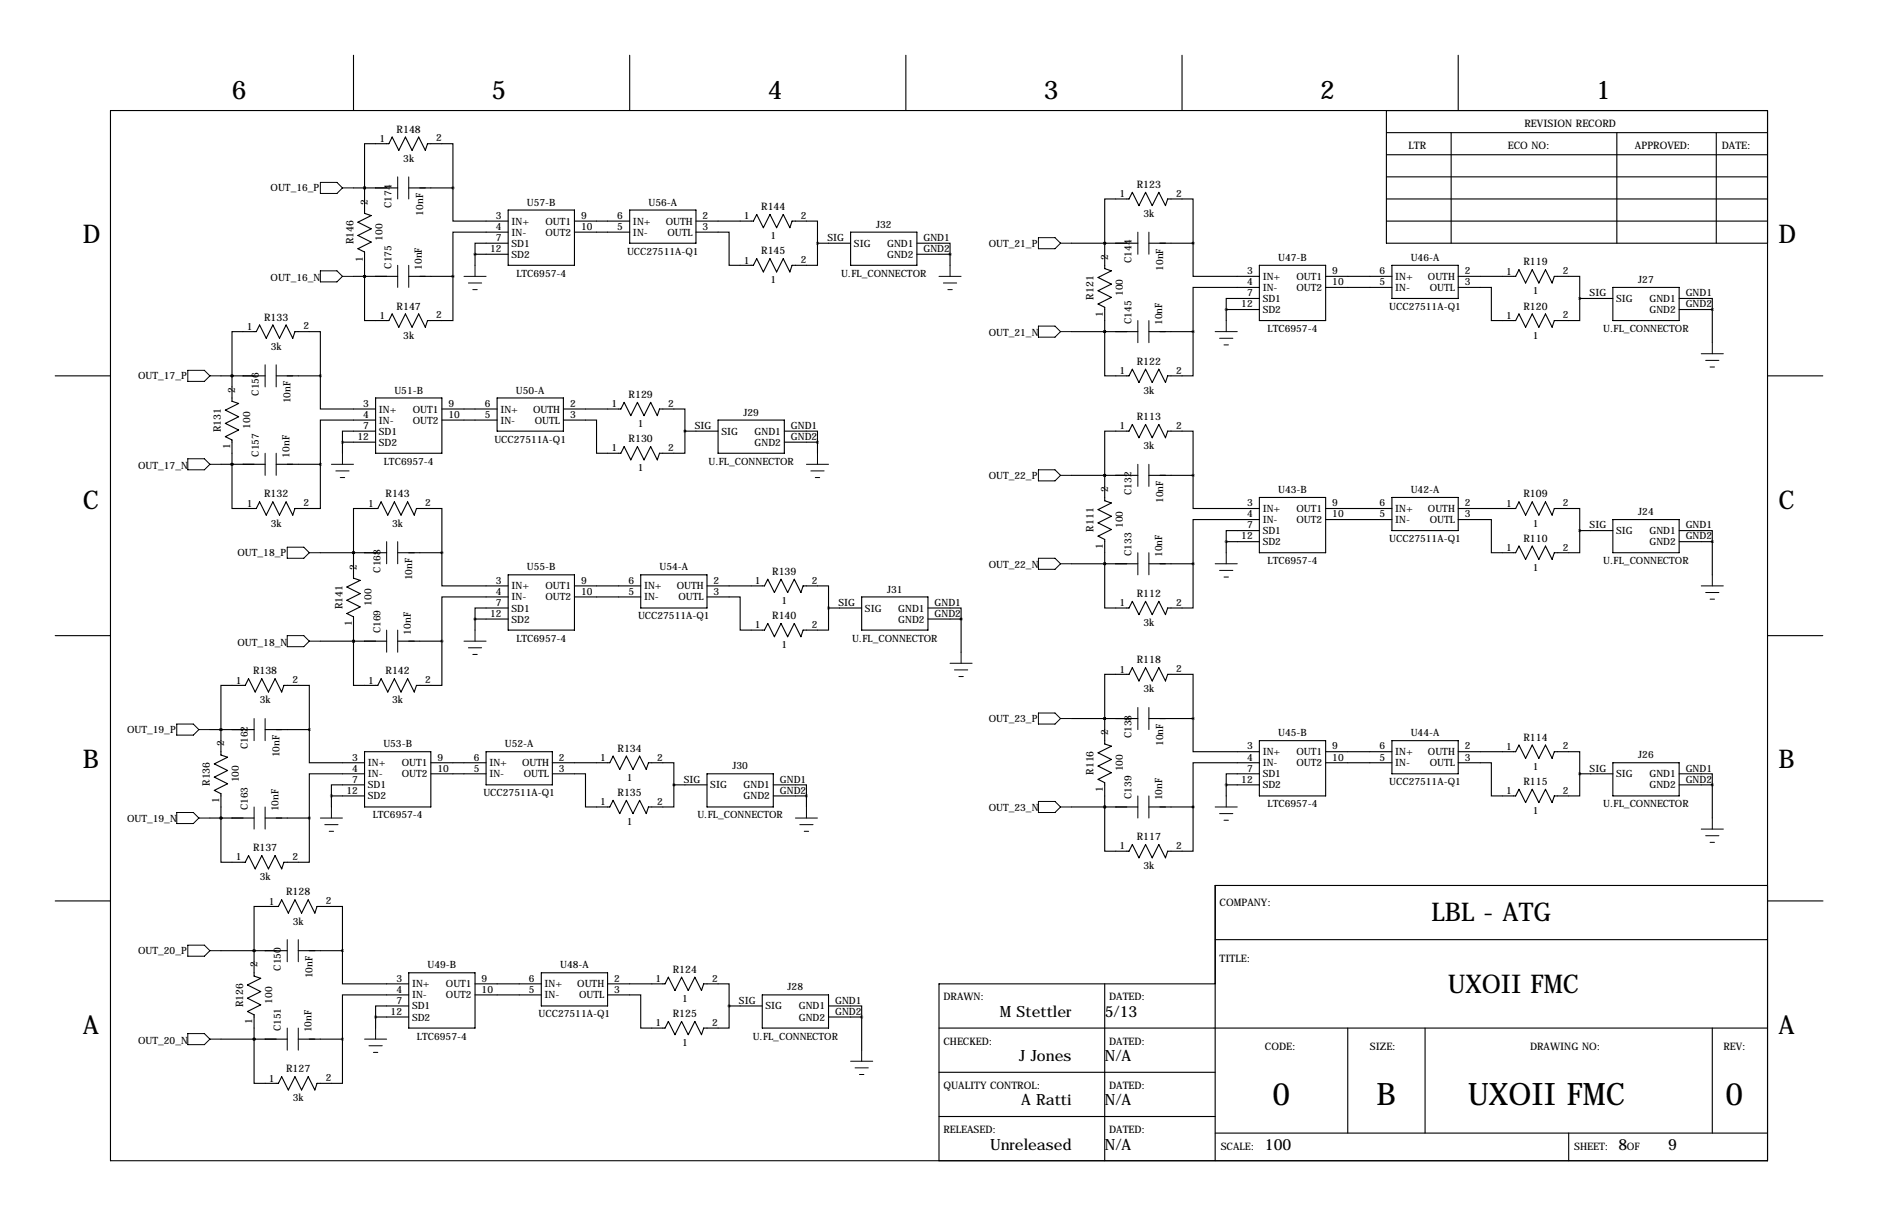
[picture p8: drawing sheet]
<svg xmlns="http://www.w3.org/2000/svg" width="432mm" height="279mm" viewBox="0 0 432 279" stroke-linecap="round" stroke-linejoin="round" font-family="sans-serif">
<defs><g id="words">
<g font-size="7.1">
<text x="292.6" y="254">0</text>
<text x="316.5" y="254">B</text>
<text x="337.5" y="254">UXOII FMC</text>
<text x="396.7" y="254">0</text>
</g>
<g font-size="5.9">
<text x="53.3" y="22.9">6</text>
<text x="113" y="22.9">5</text>
<text x="176.5" y="22.9">4</text>
<text x="240" y="22.9">3</text>
<text x="303.5" y="22.9">2</text>
<text x="367" y="22.9">1</text>
<text x="19" y="55.9">D</text>
<text x="408.9" y="55.9">D</text>
<text x="19" y="116.8">C</text>
<text x="408.9" y="116.8">C</text>
<text x="19" y="176.5">B</text>
<text x="408.9" y="176.5">B</text>
<text x="329.1" y="211.6">LBL - ATG</text>
<text x="332.9" y="228.1">UXOII FMC</text>
<text x="19" y="237.5">A</text>
<text x="408.9" y="237.5">A</text>
</g>
<g font-size="3.6">
<text x="229.9" y="233.7">M Stettler</text>
<text x="254" y="233.7">5/13</text>
<text x="234.4" y="243.8">J Jones</text>
<text x="254" y="243.8">N/A</text>
<text x="234.8" y="254">A Ratti</text>
<text x="254" y="254">N/A</text>
<text x="227.6" y="264.1">Unreleased</text>
<text x="254" y="264.1">N/A</text>
<text x="290.8" y="264.1">100</text>
<text x="372.1" y="264.1">8</text>
<text x="383.5" y="264.1">9</text>
</g>
<g font-size="2.4">
<text x="350.5" y="29.2">REVISION RECORD</text>
<text x="91.2" y="30.5">R148</text>
<text x="323.8" y="34.3">LTR</text>
<text x="346.7" y="34.3">ECO NO:</text>
<text x="375.9" y="34.3">APPROVED:</text>
<text x="395.9" y="34.3">DATE:</text>
<text x="261.4" y="43.2">R123</text>
<text x="175" y="48.3">R144</text>
<text x="81.3" y="56.1" transform="rotate(-90 81.3 56.1)">R146</text>
<text x="175" y="58.4">R145</text>
<text x="350.3" y="61">R119</text>
<text x="91.2" y="71.1">R147</text>
<text x="251.5" y="68.8" transform="rotate(-90 251.5 68.8)">R121</text>
<text x="350.3" y="71.1">R120</text>
<text x="60.7" y="73.7">R133</text>
<text x="261.4" y="83.8">R122</text>
<text x="144.5" y="91.4">R129</text>
<text x="50.8" y="99.3" transform="rotate(-90 50.8 99.3)">R131</text>
<text x="144.5" y="101.6">R130</text>
<text x="261.4" y="96.5">R113</text>
<text x="60.7" y="114.3">R132</text>
<text x="88.7" y="114.3">R143</text>
<text x="350.3" y="114.3">R109</text>
<text x="251.5" y="122.2" transform="rotate(-90 251.5 122.2)">R111</text>
<text x="350.3" y="124.5">R110</text>
<text x="177.6" y="132.1">R139</text>
<text x="261.4" y="137.2">R112</text>
<text x="78.7" y="139.9" transform="rotate(-90 78.7 139.9)">R141</text>
<text x="177.6" y="142.2">R140</text>
<text x="58.2" y="154.9">R138</text>
<text x="88.7" y="154.9">R142</text>
<text x="261.4" y="152.4">R118</text>
<text x="142" y="172.7">R134</text>
<text x="350.3" y="170.2">R114</text>
<text x="251.5" y="178" transform="rotate(-90 251.5 178)">R116</text>
<text x="48.3" y="180.6" transform="rotate(-90 48.3 180.6)">R136</text>
<text x="142" y="182.9">R135</text>
<text x="350.3" y="180.3">R115</text>
<text x="58.2" y="195.6">R137</text>
<text x="261.4" y="193">R117</text>
<text x="65.8" y="205.7">R128</text>
<text x="280.4" y="208.3">COMPANY:</text>
<text x="280.4" y="221">TITLE:</text>
<text x="154.7" y="223.5">R124</text>
<text x="55.9" y="231.4" transform="rotate(-90 55.9 231.4)">R126</text>
<text x="154.7" y="233.7">R125</text>
<text x="216.9" y="229.9">DRAWN:</text>
<text x="255" y="229.9">DATED:</text>
<text x="216.9" y="240">CHECKED:</text>
<text x="255" y="240">DATED:</text>
<text x="290.8" y="241.3">CODE:</text>
<text x="315" y="241.3">SIZE:</text>
<text x="351.8" y="241.3">DRAWING NO:</text>
<text x="396.2" y="241.3">REV:</text>
<text x="65.8" y="246.4">R127</text>
<text x="216.9" y="250.2">QUALITY CONTROL:</text>
<text x="255" y="250.2">DATED:</text>
<text x="216.9" y="260.3">RELEASED:</text>
<text x="255" y="260.3">DATED:</text>
<text x="280.7" y="264.2">SCALE:</text>
<text x="361.9" y="264.2">SHEET:</text>
<text x="374" y="264.2">OF</text>
</g>
<g font-size="2.3">
<text x="87.2" y="32.6">1</text>
<text x="100.3" y="32.5">2</text>
<text x="92.7" y="37.2">3k</text>
<text x="62.2" y="43.9">OUT_16_P</text>
<text x="84.6" y="47" transform="rotate(-90 84.6 47)">2</text>
<text x="90" y="47.8" transform="rotate(-90 90 47.8)">C174</text>
<text x="121.2" y="47.2">U57-B</text>
<text x="149.1" y="47.2">U56-A</text>
<text x="257.4" y="45.3">1</text>
<text x="270.5" y="45.2">2</text>
<text x="97.3" y="49.5" transform="rotate(-90 97.3 49.5)">10nF</text>
<text x="114" y="50.3">3</text>
<text x="114" y="52.8">4</text>
<text x="117.6" y="51.6">IN+</text>
<text x="125.4" y="51.6">OUT1</text>
<text x="133.6" y="50.3">9</text>
<text x="133.6" y="52.8">10</text>
<text x="141.9" y="50.3">6</text>
<text x="141.9" y="52.8">5</text>
<text x="145.5" y="51.6">IN+</text>
<text x="153.1" y="51.6">OUTH</text>
<text x="161.5" y="50.3">2</text>
<text x="161.5" y="52.8">3</text>
<text x="171" y="50.4">1</text>
<text x="184.1" y="50.3">2</text>
<text x="201.4" y="52.3">J32</text>
<text x="262.9" y="49.9">3k</text>
<text x="88" y="55.3" transform="rotate(-90 88 55.3)">100</text>
<text x="112.7" y="57.9">12</text>
<text x="114" y="55.4">7</text>
<text x="117.6" y="54.1">IN-</text>
<text x="117.6" y="56.7">SD1</text>
<text x="117.6" y="59.2">SD2</text>
<text x="125.4" y="54.1">OUT2</text>
<text x="144.2" y="58.5">UCC27511A-Q1</text>
<text x="145.5" y="54.1">IN-</text>
<text x="153.5" y="54.1">OUTL</text>
<text x="177.1" y="55">1</text>
<text x="190.2" y="55.4">SIG</text>
<text x="196.3" y="56.7">SIG</text>
<text x="204" y="56.7">GND1</text>
<text x="204" y="59.2">GND2</text>
<text x="212.3" y="55.4">GND1</text>
<text x="212.3" y="57.9">GND2</text>
<text x="227.3" y="56.6">OUT_21_P</text>
<text x="254.8" y="59.7" transform="rotate(-90 254.8 59.7)">2</text>
<text x="293.9" y="59.9">U47-B</text>
<text x="324.4" y="59.9">U46-A</text>
<text x="62.2" y="64.5">OUT_16_N</text>
<text x="83.4" y="60.1" transform="rotate(-90 83.4 60.1)">1</text>
<text x="90" y="61.7" transform="rotate(-90 90 61.7)">C175</text>
<text x="97" y="62" transform="rotate(-90 97 62)">10nF</text>
<text x="118.7" y="63.6">LTC6957-4</text>
<text x="171" y="60.6">1</text>
<text x="177.1" y="65.1">1</text>
<text x="184.1" y="60.5">2</text>
<text x="193.4" y="63.6">U.FL_CONNECTOR</text>
<text x="260.2" y="60.5" transform="rotate(-90 260.2 60.5)">C144</text>
<text x="267.5" y="62.2" transform="rotate(-90 267.5 62.2)">10nF</text>
<text x="286.7" y="63">3</text>
<text x="286.7" y="65.5">4</text>
<text x="290.3" y="64.3">IN+</text>
<text x="298.1" y="64.3">OUT1</text>
<text x="306.3" y="63">9</text>
<text x="306.3" y="65.5">10</text>
<text x="317.2" y="63">6</text>
<text x="317.2" y="65.5">5</text>
<text x="320.8" y="64.3">IN+</text>
<text x="328.3" y="64.3">OUTH</text>
<text x="336.8" y="63">2</text>
<text x="336.8" y="65.5">3</text>
<text x="346.3" y="63.1">1</text>
<text x="359.4" y="63">2</text>
<text x="376.7" y="65">J27</text>
<text x="258.2" y="68" transform="rotate(-90 258.2 68)">100</text>
<text x="285.4" y="70.6">12</text>
<text x="286.7" y="68.1">7</text>
<text x="290.3" y="66.8">IN-</text>
<text x="290.3" y="69.4">SD1</text>
<text x="290.3" y="71.9">SD2</text>
<text x="298.1" y="66.8">OUT2</text>
<text x="319.4" y="71.2">UCC27511A-Q1</text>
<text x="320.8" y="66.8">IN-</text>
<text x="328.7" y="66.8">OUTL</text>
<text x="352.4" y="67.7">1</text>
<text x="365.5" y="68.1">SIG</text>
<text x="371.6" y="69.4">SIG</text>
<text x="379.3" y="69.4">GND1</text>
<text x="379.3" y="71.9">GND2</text>
<text x="387.6" y="68.1">GND1</text>
<text x="387.6" y="70.6">GND2</text>
<text x="56.7" y="75.8">1</text>
<text x="69.8" y="75.7">2</text>
<text x="87.2" y="73.3">1</text>
<text x="92.7" y="77.8">3k</text>
<text x="100.3" y="73.2">2</text>
<text x="227.3" y="77.2">OUT_21_N</text>
<text x="253.6" y="72.8" transform="rotate(-90 253.6 72.8)">1</text>
<text x="260.2" y="74.4" transform="rotate(-90 260.2 74.4)">C145</text>
<text x="267.2" y="74.7" transform="rotate(-90 267.2 74.7)">10nF</text>
<text x="291.4" y="76.3">LTC6957-4</text>
<text x="346.3" y="73.3">1</text>
<text x="352.4" y="77.8">1</text>
<text x="359.4" y="73.2">2</text>
<text x="368.6" y="76.3">U.FL_CONNECTOR</text>
<text x="62.2" y="80.4">3k</text>
<text x="31.7" y="87.1">OUT_17_P</text>
<text x="257.4" y="86">1</text>
<text x="270.5" y="85.9">2</text>
<text x="54.1" y="90.2" transform="rotate(-90 54.1 90.2)">2</text>
<text x="59.5" y="90.9" transform="rotate(-90 59.5 90.9)">C156</text>
<text x="66.8" y="92.7" transform="rotate(-90 66.8 92.7)">10nF</text>
<text x="83.5" y="93.5">3</text>
<text x="87.1" y="94.8">IN+</text>
<text x="90.7" y="90.4">U51-B</text>
<text x="94.9" y="94.8">OUT1</text>
<text x="103.1" y="93.5">9</text>
<text x="111.5" y="93.5">6</text>
<text x="115.1" y="94.8">IN+</text>
<text x="118.6" y="90.4">U50-A</text>
<text x="122.6" y="94.8">OUTH</text>
<text x="131.1" y="93.5">2</text>
<text x="140.6" y="93.6">1</text>
<text x="153.6" y="93.5">2</text>
<text x="170.9" y="95.5">J29</text>
<text x="262.9" y="90.5">3k</text>
<text x="57.5" y="98.5" transform="rotate(-90 57.5 98.5)">100</text>
<text x="82.2" y="101.1">12</text>
<text x="83.5" y="96">4</text>
<text x="83.5" y="98.6">7</text>
<text x="87.1" y="97.3">IN-</text>
<text x="87.1" y="99.9">SD1</text>
<text x="94.9" y="97.3">OUT2</text>
<text x="103.1" y="96">10</text>
<text x="111.5" y="96">5</text>
<text x="113.7" y="101.7">UCC27511A-Q1</text>
<text x="115.1" y="97.3">IN-</text>
<text x="123" y="97.3">OUTL</text>
<text x="131.1" y="96">3</text>
<text x="146.7" y="98.1">1</text>
<text x="159.8" y="98.6">SIG</text>
<text x="165.9" y="99.9">SIG</text>
<text x="173.5" y="99.9">GND1</text>
<text x="181.9" y="98.6">GND1</text>
<text x="181.9" y="101.1">GND2</text>
<text x="257.4" y="98.7">1</text>
<text x="270.5" y="98.6">2</text>
<text x="31.7" y="107.7">OUT_17_N</text>
<text x="52.9" y="103.3" transform="rotate(-90 52.9 103.3)">1</text>
<text x="59.5" y="104.9" transform="rotate(-90 59.5 104.9)">C157</text>
<text x="66.5" y="105.2" transform="rotate(-90 66.5 105.2)">10nF</text>
<text x="87.1" y="102.4">SD2</text>
<text x="88.2" y="106.8">LTC6957-4</text>
<text x="140.6" y="103.7">1</text>
<text x="153.6" y="103.6">2</text>
<text x="162.9" y="106.8">U.FL_CONNECTOR</text>
<text x="173.5" y="102.4">GND2</text>
<text x="262.9" y="103.2">3k</text>
<text x="146.7" y="108.3">1</text>
<text x="227.3" y="110">OUT_22_P</text>
<text x="254.8" y="113.1" transform="rotate(-90 254.8 113.1)">2</text>
<text x="260.2" y="113.8" transform="rotate(-90 260.2 113.8)">C132</text>
<text x="293.9" y="113.3">U43-B</text>
<text x="324.4" y="113.3">U42-A</text>
<text x="56.7" y="116.4">1</text>
<text x="69.8" y="116.3">2</text>
<text x="84.7" y="116.4">1</text>
<text x="97.7" y="116.3">2</text>
<text x="267.5" y="115.6" transform="rotate(-90 267.5 115.6)">10nF</text>
<text x="286.7" y="116.3">3</text>
<text x="286.7" y="118.9">4</text>
<text x="290.3" y="117.6">IN+</text>
<text x="298.1" y="117.6">OUT1</text>
<text x="306.3" y="116.3">9</text>
<text x="306.3" y="118.9">10</text>
<text x="317.2" y="116.3">6</text>
<text x="317.2" y="118.9">5</text>
<text x="320.8" y="117.6">IN+</text>
<text x="328.3" y="117.6">OUTH</text>
<text x="336.8" y="116.3">2</text>
<text x="336.8" y="118.9">3</text>
<text x="346.3" y="116.4">1</text>
<text x="359.4" y="116.3">2</text>
<text x="376.7" y="118.4">J24</text>
<text x="62.2" y="121">3k</text>
<text x="90.2" y="121">3k</text>
<text x="258.2" y="121.4" transform="rotate(-90 258.2 121.4)">100</text>
<text x="285.4" y="124">12</text>
<text x="286.7" y="121.4">7</text>
<text x="290.3" y="120.2">IN-</text>
<text x="290.3" y="122.7">SD1</text>
<text x="290.3" y="125.3">SD2</text>
<text x="298.1" y="120.2">OUT2</text>
<text x="319.4" y="124.5">UCC27511A-Q1</text>
<text x="320.8" y="120.2">IN-</text>
<text x="328.7" y="120.2">OUTL</text>
<text x="352.4" y="121">1</text>
<text x="365.5" y="121.4">SIG</text>
<text x="371.6" y="122.7">SIG</text>
<text x="379.3" y="122.7">GND1</text>
<text x="379.3" y="125.3">GND2</text>
<text x="387.6" y="121.4">GND1</text>
<text x="387.6" y="124">GND2</text>
<text x="54.6" y="127.8">OUT_18_P</text>
<text x="82" y="130.9" transform="rotate(-90 82 130.9)">2</text>
<text x="87.5" y="131.6" transform="rotate(-90 87.5 131.6)">C168</text>
<text x="121.2" y="131.1">U55-B</text>
<text x="151.6" y="131.1">U54-A</text>
<text x="227.3" y="130.6">OUT_22_N</text>
<text x="253.6" y="126.1" transform="rotate(-90 253.6 126.1)">1</text>
<text x="260.2" y="127.8" transform="rotate(-90 260.2 127.8)">C133</text>
<text x="267.2" y="128" transform="rotate(-90 267.2 128)">10nF</text>
<text x="291.4" y="129.6">LTC6957-4</text>
<text x="346.3" y="126.6">1</text>
<text x="352.4" y="131.2">1</text>
<text x="359.4" y="126.5">2</text>
<text x="368.6" y="129.6">U.FL_CONNECTOR</text>
<text x="94.7" y="133.3" transform="rotate(-90 94.7 133.3)">10nF</text>
<text x="114" y="134.1">3</text>
<text x="114" y="136.7">4</text>
<text x="117.6" y="135.4">IN+</text>
<text x="117.6" y="138">IN-</text>
<text x="125.4" y="135.4">OUT1</text>
<text x="125.4" y="138">OUT2</text>
<text x="133.6" y="134.1">9</text>
<text x="133.6" y="136.7">10</text>
<text x="144.5" y="134.1">6</text>
<text x="144.5" y="136.7">5</text>
<text x="148.1" y="135.4">IN+</text>
<text x="148.1" y="138">IN-</text>
<text x="155.6" y="135.4">OUTH</text>
<text x="156" y="138">OUTL</text>
<text x="164.1" y="134.1">2</text>
<text x="164.1" y="136.7">3</text>
<text x="173.6" y="134.2">1</text>
<text x="186.6" y="134.1">2</text>
<text x="204" y="136.1">J31</text>
<text x="80.9" y="143.9" transform="rotate(-90 80.9 143.9)">1</text>
<text x="85.4" y="139.1" transform="rotate(-90 85.4 139.1)">100</text>
<text x="112.7" y="141.7">12</text>
<text x="114" y="139.2">7</text>
<text x="117.6" y="140.5">SD1</text>
<text x="117.6" y="143">SD2</text>
<text x="146.7" y="142.3">UCC27511A-Q1</text>
<text x="179.7" y="138.8">1</text>
<text x="192.8" y="139.2">SIG</text>
<text x="198.9" y="140.5">SIG</text>
<text x="206.5" y="140.5">GND1</text>
<text x="206.5" y="143">GND2</text>
<text x="214.9" y="139.2">GND1</text>
<text x="214.9" y="141.7">GND2</text>
<text x="257.4" y="139.3">1</text>
<text x="262.9" y="143.9">3k</text>
<text x="270.5" y="139.2">2</text>
<text x="54.6" y="148.3">OUT_18_N</text>
<text x="87.5" y="145.5" transform="rotate(-90 87.5 145.5)">C169</text>
<text x="94.5" y="145.8" transform="rotate(-90 94.5 145.8)">10nF</text>
<text x="118.7" y="147.4">LTC6957-4</text>
<text x="173.6" y="144.4">1</text>
<text x="179.7" y="148.9">1</text>
<text x="186.6" y="144.3">2</text>
<text x="195.9" y="147.4">U.FL_CONNECTOR</text>
<text x="257.4" y="154.5">1</text>
<text x="270.5" y="154.4">2</text>
<text x="54.2" y="157.1">1</text>
<text x="59.7" y="161.6">3k</text>
<text x="67.3" y="157">2</text>
<text x="84.7" y="157.1">1</text>
<text x="90.2" y="161.6">3k</text>
<text x="97.7" y="157">2</text>
<text x="262.9" y="159.1">3k</text>
<text x="227.3" y="165.9">OUT_23_P</text>
<text x="29.2" y="168.4">OUT_19_P</text>
<text x="51.6" y="171.5" transform="rotate(-90 51.6 171.5)">2</text>
<text x="57" y="172.2" transform="rotate(-90 57 172.2)">C162</text>
<text x="64.3" y="174" transform="rotate(-90 64.3 174)">10nF</text>
<text x="88.1" y="171.7">U53-B</text>
<text x="116.1" y="171.7">U52-A</text>
<text x="254.8" y="169" transform="rotate(-90 254.8 169)">2</text>
<text x="260.2" y="169.7" transform="rotate(-90 260.2 169.7)">C138</text>
<text x="267.5" y="171.4" transform="rotate(-90 267.5 171.4)">10nF</text>
<text x="286.7" y="172.2">3</text>
<text x="290.3" y="173.5">IN+</text>
<text x="293.9" y="169.2">U45-B</text>
<text x="298.1" y="173.5">OUT1</text>
<text x="306.3" y="172.2">9</text>
<text x="317.2" y="172.2">6</text>
<text x="320.8" y="173.5">IN+</text>
<text x="324.4" y="169.2">U44-A</text>
<text x="328.3" y="173.5">OUTH</text>
<text x="336.8" y="172.2">2</text>
<text x="346.3" y="172.3">1</text>
<text x="359.4" y="172.2">2</text>
<text x="55" y="179.8" transform="rotate(-90 55 179.8)">100</text>
<text x="81" y="174.8">3</text>
<text x="81" y="177.3">4</text>
<text x="81" y="179.8">7</text>
<text x="84.6" y="176.1">IN+</text>
<text x="84.6" y="178.6">IN-</text>
<text x="92.4" y="176.1">OUT1</text>
<text x="92.4" y="178.6">OUT2</text>
<text x="100.6" y="174.8">9</text>
<text x="100.6" y="177.3">10</text>
<text x="108.9" y="174.8">6</text>
<text x="108.9" y="177.3">5</text>
<text x="112.5" y="176.1">IN+</text>
<text x="112.5" y="178.6">IN-</text>
<text x="120" y="176.1">OUTH</text>
<text x="120.4" y="178.6">OUTL</text>
<text x="128.5" y="174.8">2</text>
<text x="128.5" y="177.3">3</text>
<text x="138" y="174.9">1</text>
<text x="144.1" y="179.4">1</text>
<text x="151.1" y="174.8">2</text>
<text x="157.2" y="179.8">SIG</text>
<text x="168.4" y="176.8">J30</text>
<text x="179.3" y="179.8">GND1</text>
<text x="258.2" y="177.2" transform="rotate(-90 258.2 177.2)">100</text>
<text x="285.4" y="179.8">12</text>
<text x="286.7" y="174.8">4</text>
<text x="286.7" y="177.3">7</text>
<text x="290.3" y="176.1">IN-</text>
<text x="290.3" y="178.6">SD1</text>
<text x="298.1" y="176.1">OUT2</text>
<text x="306.3" y="174.8">10</text>
<text x="317.2" y="174.8">5</text>
<text x="320.8" y="176.1">IN-</text>
<text x="328.7" y="176.1">OUTL</text>
<text x="336.8" y="174.8">3</text>
<text x="352.4" y="176.9">1</text>
<text x="365.5" y="177.3">SIG</text>
<text x="371.6" y="178.6">SIG</text>
<text x="376.7" y="174.2">J26</text>
<text x="379.3" y="178.6">GND1</text>
<text x="387.6" y="177.3">GND1</text>
<text x="387.6" y="179.8">GND2</text>
<text x="50.4" y="184.6" transform="rotate(-90 50.4 184.6)">1</text>
<text x="79.7" y="182.4">12</text>
<text x="84.6" y="181.1">SD1</text>
<text x="84.6" y="183.7">SD2</text>
<text x="111.1" y="183">UCC27511A-Q1</text>
<text x="138" y="185">1</text>
<text x="151.1" y="184.9">2</text>
<text x="163.3" y="181.1">SIG</text>
<text x="171" y="181.1">GND1</text>
<text x="171" y="183.7">GND2</text>
<text x="179.3" y="182.4">GND2</text>
<text x="253.6" y="182" transform="rotate(-90 253.6 182)">1</text>
<text x="260.2" y="183.6" transform="rotate(-90 260.2 183.6)">C139</text>
<text x="267.2" y="183.9" transform="rotate(-90 267.2 183.9)">10nF</text>
<text x="290.3" y="181.1">SD2</text>
<text x="291.4" y="185.5">LTC6957-4</text>
<text x="319.4" y="180.4">UCC27511A-Q1</text>
<text x="346.3" y="182.5">1</text>
<text x="359.4" y="182.4">2</text>
<text x="368.6" y="185.5">U.FL_CONNECTOR</text>
<text x="379.3" y="181.1">GND2</text>
<text x="29.2" y="189">OUT_19_N</text>
<text x="57" y="186.2" transform="rotate(-90 57 186.2)">C163</text>
<text x="64" y="186.4" transform="rotate(-90 64 186.4)">10nF</text>
<text x="85.7" y="188">LTC6957-4</text>
<text x="144.1" y="189.6">1</text>
<text x="160.4" y="188">U.FL_CONNECTOR</text>
<text x="227.3" y="186.4">OUT_23_N</text>
<text x="352.4" y="187">1</text>
<text x="54.2" y="197.7">1</text>
<text x="67.3" y="197.6">2</text>
<text x="257.4" y="195.2">1</text>
<text x="270.5" y="195.1">2</text>
<text x="59.7" y="202.3">3k</text>
<text x="262.9" y="199.7">3k</text>
<text x="61.8" y="207.9">1</text>
<text x="74.9" y="207.8">2</text>
<text x="67.3" y="212.4">3k</text>
<text x="31.7" y="219.2">OUT_20_P</text>
<text x="59.2" y="222.3" transform="rotate(-90 59.2 222.3)">2</text>
<text x="64.6" y="223" transform="rotate(-90 64.6 223)">C150</text>
<text x="71.9" y="224.8" transform="rotate(-90 71.9 224.8)">10nF</text>
<text x="91.1" y="225.6">3</text>
<text x="94.7" y="226.9">IN+</text>
<text x="98.3" y="222.5">U49-B</text>
<text x="102.5" y="226.9">OUT1</text>
<text x="110.7" y="225.6">9</text>
<text x="121.6" y="225.6">6</text>
<text x="125.2" y="226.9">IN+</text>
<text x="128.8" y="222.5">U48-A</text>
<text x="132.7" y="226.9">OUTH</text>
<text x="141.2" y="225.6">2</text>
<text x="150.7" y="225.7">1</text>
<text x="163.8" y="225.6">2</text>
<text x="181.1" y="227.6">J28</text>
<text x="62.6" y="230.6" transform="rotate(-90 62.6 230.6)">100</text>
<text x="89.8" y="233.2">12</text>
<text x="91.1" y="228.1">4</text>
<text x="91.1" y="230.6">7</text>
<text x="94.7" y="229.4">IN-</text>
<text x="94.7" y="231.9">SD1</text>
<text x="102.5" y="229.4">OUT2</text>
<text x="110.7" y="228.1">10</text>
<text x="121.6" y="228.1">5</text>
<text x="123.8" y="233.8">UCC27511A-Q1</text>
<text x="125.2" y="229.4">IN-</text>
<text x="133.1" y="229.4">OUTL</text>
<text x="141.2" y="228.1">3</text>
<text x="156.8" y="230.2">1</text>
<text x="169.9" y="230.6">SIG</text>
<text x="176" y="231.9">SIG</text>
<text x="183.7" y="231.9">GND1</text>
<text x="192" y="230.6">GND1</text>
<text x="192" y="233.2">GND2</text>
<text x="31.7" y="239.8">OUT_20_N</text>
<text x="58" y="235.4" transform="rotate(-90 58 235.4)">1</text>
<text x="64.6" y="237" transform="rotate(-90 64.6 237)">C151</text>
<text x="71.6" y="237.2" transform="rotate(-90 71.6 237.2)">10nF</text>
<text x="94.7" y="234.5">SD2</text>
<text x="95.9" y="238.8">LTC6957-4</text>
<text x="150.7" y="235.8">1</text>
<text x="163.8" y="235.7">2</text>
<text x="173.1" y="238.8">U.FL_CONNECTOR</text>
<text x="183.7" y="234.5">GND2</text>
<text x="156.8" y="240.4">1</text>
<text x="61.8" y="248.5">1</text>
<text x="74.9" y="248.4">2</text>
<text x="67.3" y="253.1">3k</text>
</g>
</g></defs>
<g fill="none" stroke="#000" stroke-width=".25">
<path d="M81.3 12.7v12.7M144.8 12.7v12.7M208.3 12.7v12.7M271.8 12.7v12.7M335.3 12.7v12.7M25.4 25.4h381v241.3h-381zM318.8 30.5h87.6M318.8 35.6h87.6M318.8 25.4v30.5h87.6M333.7 30.5v25.4M371.8 30.5v25.4M394.6 30.5v25.4"/>
<path d="M81.3 43.2h10.1M83.8 43.2v-10.2h5.6l.8-1.5 1.5 3 1.5-3 1.5 3 1.6-3 1.5 3 .5-1.5h5.8v10.2M83.8 43.2h.1M83.8 43.2v5.8l1.5 .5-3 1.6 3 1.5-3 1.5 3 1.5-3 1.6 1.5 .7v5.6M94 43.2h10.1M104.1 43.2v7.6h12.7M109.2 58.4v2.6M109.2 58.4h7.6M116.8 55.9h-7.6v2.5M116.8 53.3h-12.7v10.2M116.8 48.3h15.3v12.7h-15.3zM132.1 50.8h12.7"/>
<path d="M132.1 53.3h12.7M144.8 48.3h15.2v7.6h-15.2zM160 53.3h7.6v7.7h5.6l.8-1.6 1.5 3.1 1.5-3.1 1.6 3.1 1.5-3.1 1.5 3.1 .5-1.5h5.9v-5.1M160 50.8h13.2l.8-1.5 1.5 3 1.5-3 1.6 3 1.5-3 1.5 3 .5-1.5h5.9v5.1M188 55.9h7.6M195.6 53.3h15.2v7.7h-15.2zM210.8 55.9h7.6v2.5M210.8 58.4h7.6M218.4 58.4v2.6M246.4 55.9h15.2M254 55.9v-10.2h5.6l.7-1.5 1.6 3 1.5-3 1.5 3 1.5-3 1.6 3 .5-1.5h5.8v10.2M254 55.9h.1"/>
<path d="M254 55.9v5.8l1.5 .5-3 1.6 3 1.5-3 1.5 3 1.5-3 1.5 1.5 .8v5.6M264.2 55.9h10.1M274.3 55.9v7.6h15.3M318.8 45.7h87.6M318.8 50.8h87.6M318.8 40.6h87.6M81.3 63.5h10.1M83.8 63.5h.1M83.8 63.5v10.2h5.6l.8-1.6 1.5 3.1 1.5-3.1 1.5 3.1 1.6-3.1 1.5 3.1 .5-1.5h5.8v-10.2M94 63.5h10.1M246.4 76.2h15.2M254 76.2h.1"/>
<path d="M254 76.2v10.2h5.6l.7-1.6 1.6 3.1 1.5-3.1 1.5 3.1 1.5-3.1 1.6 3.1 .5-1.5h5.8v-10.2M264.2 76.2h10.1M281.9 71.1h7.7M281.9 71.1v2.6M289.6 68.6h-7.7v2.5M289.6 66h-15.3v10.2M289.6 61h15.2v12.7h-15.2zM304.8 63.5h15.2M304.8 66h15.2M320 61h15.3v7.6h-15.3zM335.3 66h7.6v7.7h5.6l.7-1.6 1.6 3.1 1.5-3.1 1.5 3.1 1.5-3.1 1.6 3.1 .5-1.5h5.8v-5.1M335.3 63.5h13.2l.7-1.5 1.6 3 1.5-3 1.5 3 1.5-3 1.6 3 .5-1.5h5.8v5.1"/>
<path d="M363.2 68.6h7.6M370.8 66h15.3v7.7h-15.3zM386.1 68.6h7.6v2.5M386.1 71.1h7.6M393.7 71.1v7.6M12.7 86.4h12.7M50.8 86.4h10.2M53.3 86.4v-10.2h5.6l.8-1.5 1.5 3 1.5-3 1.6 3 1.5-3 1.5 3 .5-1.5h5.9v10.2M53.3 86.4h.1M53.3 86.4v5.8l1.6 .5-3.1 1.5 3.1 1.6-3.1 1.5 3.1 1.5-3.1 1.5 1.5 .8v5.6M63.5 86.4h10.2M73.7 86.4v7.6h12.7"/>
<path d="M86.4 99.1h-7.7v2.5M86.4 96.5h-12.7v10.2M86.4 91.4h15.2v12.7h-15.2zM101.6 94h12.7M101.6 96.5h12.7M114.3 91.4h15.2v7.7h-15.2zM129.5 96.5h7.7v7.6h5.5l.8-1.5 1.5 3.1 1.6-3.1 1.5 3.1 1.5-3.1 1.5 3.1 .5-1.6h5.9v-5M129.5 94h13.2l.8-1.5 1.5 3 1.6-3 1.5 3 1.5-3 1.5 3 .5-1.5h5.9v5.1M157.5 99.1h7.6M165.1 96.5h15.2v7.6h-15.2zM180.3 99.1h7.7v2.5M406.4 86.4h12.7"/>
<path d="M50.8 106.7h10.2M53.3 106.7h.1M53.3 106.7v10.1h5.6l.8-1.5 1.5 3.1 1.5-3.1 1.6 3.1 1.5-3.1 1.5 3.1 .5-1.6h5.9v-10.1M63.5 106.7h10.2M78.7 101.6h7.7M78.7 101.6v2.5M180.3 101.6h7.7M188 101.6v2.5M246.4 109.2h15.2M254 109.2v-10.1h5.6l.7-1.6 1.6 3.1 1.5-3.1 1.5 3.1 1.5-3.1 1.6 3.1 .5-1.5h5.8v10.1M254 109.2h.1M254 109.2v5.9l1.5 .5-3 1.5 3 1.5-3 1.5 3 1.6-3 1.5 1.5 .8v5.5"/>
<path d="M264.2 109.2h10.1M274.3 109.2v7.6h15.3M289.6 119.4h-15.3v10.1M289.6 114.3h15.2v12.7h-15.2zM304.8 116.8h15.2M304.8 119.4h15.2M320 114.3h15.3v7.6h-15.3zM335.3 119.4h7.6v7.6h5.6l.7-1.5 1.6 3 1.5-3 1.5 3 1.5-3 1.6 3 .5-1.5h5.8v-5.1M335.3 116.8h13.2l.7-1.5 1.6 3.1 1.5-3.1 1.5 3.1 1.5-3.1 1.6 3.1 .5-1.6h5.8v5.1M370.8 119.4h15.3v7.6h-15.3zM73.7 127h15.2M81.3 127v-10.2h5.6l.7-1.5 1.6 3.1 1.5-3.1 1.5 3.1 1.5-3.1 1.5 3.1 .6-1.6h5.8v10.2"/>
<path d="M81.3 127h.1M81.3 127v5.8l1.5 .5-3 1.6 3 1.5-3 1.5 3 1.5-3 1.6 1.5 .7v5.6M91.4 127h10.2M101.6 127v7.6h15.2M116.8 139.7h-7.6v2.5M116.8 137.2h-15.2v10.1M116.8 132.1h15.3v12.7h-15.3zM132.1 134.6h15.2M132.1 137.2h15.2M147.3 132.1h15.3v7.6h-15.3zM162.6 137.2h7.6v7.6h5.6l.7-1.5 1.6 3 1.5-3 1.5 3 1.5-3 1.5 3 .6-1.5h5.8v-5.1M162.6 134.6h13.2l.7-1.5 1.6 3 1.5-3 1.5 3 1.5-3 1.5 3 .6-1.5h5.8v5.1"/>
<path d="M190.5 139.7h7.6M198.1 137.2h15.3v7.6h-15.3zM213.4 139.7h7.6v2.5M246.4 129.5h15.2M254 129.5h.1M254 129.5v10.2h5.6l.7-1.5 1.6 3 1.5-3 1.5 3 1.5-3 1.6 3 .5-1.5h5.8v-10.2M264.2 129.5h10.1M281.9 124.5h7.7M281.9 124.5v2.5M289.6 121.9h-7.7v2.6M363.2 121.9h7.6M386.1 121.9h7.6v2.6"/>
<path d="M386.1 124.5h7.6M393.7 124.5v7.6M12.7 146h12.7M73.7 147.3h15.2M81.3 147.3h.1M81.3 147.3v10.2h5.6l.7-1.5 1.6 3 1.5-3 1.5 3 1.5-3 1.5 3 .6-1.5h5.8v-10.2M91.4 147.3h10.2M109.2 142.2v2.6M109.2 142.2h7.6M213.4 142.2h7.6M221 142.2v7.7M406.4 146h12.7"/>
<path d="M48.3 167.6h10.1M50.8 167.6v-10.1h5.6l.7-1.5 1.6 3 1.5-3 1.5 3 1.5-3 1.6 3 .5-1.5h5.8v10.1M50.8 167.6h.1M50.8 167.6v5.9l1.5 .5-3 1.5 3 1.5-3 1.6 3 1.5-3 1.5 1.5 .8v5.6M61 167.6h10.1M71.1 167.6v7.7h12.7M83.8 177.8h-12.7v10.2M83.8 172.7h15.3v12.7h-15.3zM99.1 177.8h12.7M99.1 175.3h12.7M111.8 172.7h15.2v7.6h-15.2zM127 177.8h7.6v7.6h5.6l.8-1.5 1.5 3 1.5-3 1.5 3 1.6-3 1.5 3 .5-1.5h5.8v-5.1"/>
<path d="M127 175.3h13.2l.8-1.6 1.5 3.1 1.5-3.1 1.5 3.1 1.6-3.1 1.5 3.1 .5-1.5h5.8v5M162.6 177.8h15.2v7.6h-15.2zM246.4 165.1h15.2M254 165.1v-10.2h5.6l.7-1.5 1.6 3.1 1.5-3.1 1.5 3.1 1.5-3.1 1.6 3.1 .5-1.6h5.8v10.2M254 165.1h.1M254 165.1v5.8l1.5 .5-3 1.6 3 1.5-3 1.5 3 1.5-3 1.6 1.5 .7v5.6M264.2 165.1h10.1M274.3 165.1v7.6h15.3M289.6 177.8h-7.7v2.5M289.6 175.3h-15.3v10.1M289.6 170.2h15.2v12.7h-15.2zM304.8 172.7h15.2"/>
<path d="M304.8 175.3h15.2M320 170.2h15.3v7.6h-15.3zM335.3 175.3h7.6v7.6h5.6l.7-1.5 1.6 3 1.5-3 1.5 3 1.5-3 1.6 3 .5-1.5h5.8v-5.1M335.3 172.7h13.2l.7-1.5 1.6 3 1.5-3 1.5 3 1.5-3 1.6 3 .5-1.5h5.8v5.1M363.2 177.8h7.6M370.8 175.3h15.3v7.6h-15.3zM386.1 177.8h7.6v2.5M48.3 188h10.1M50.8 188h.1M50.8 188v10.1h5.6l.7-1.5 1.6 3 1.5-3 1.5 3 1.5-3 1.6 3 .5-1.5h5.8v-10.1M61 188h10.1M76.2 182.9h7.6"/>
<path d="M76.2 182.9v2.5M83.8 180.3h-7.6v2.6M154.9 180.3h7.7M177.8 180.3h7.6v2.6M177.8 182.9h7.6M185.4 182.9v2.5M246.4 185.4h15.2M254 185.4h.1M254 185.4v10.2h5.6l.7-1.5 1.6 3 1.5-3 1.5 3 1.5-3 1.6 3 .5-1.5h5.8v-10.2M264.2 185.4h10.1M281.9 180.3h7.7M281.9 180.3v2.6"/>
<path d="M386.1 180.3h7.6M393.7 180.3v7.7M12.7 207h12.7M50.8 218.4h15.2M58.4 218.4v-10.1h5.6l.8-1.5 1.5 3 1.5-3 1.5 3 1.6-3 1.5 3 .5-1.5h5.8v10.1M58.4 218.4h.1M58.4 218.4v5.9l1.5 .5-3 1.5 3 1.5-3 1.6 3 1.5-3 1.5 1.5 .8v5.6M68.6 218.4h10.1M78.7 218.4v7.7h15.3M279.4 215.9h127M406.4 203.5h-127v63.2M406.5 207h12.7"/>
<path d="M50.8 238.8h15.2M58.4 238.8h.1M58.4 238.8v10.1h5.6l.8-1.5 1.5 3 1.5-3 1.5 3 1.6-3 1.5 3 .5-1.5h5.8v-10.1M68.6 238.8h10.1M86.4 233.7h7.6M86.4 233.7v2.5M94 231.1h-7.6v2.6M94 228.6h-15.3v10.2M94 223.5h15.2v12.7h-15.2zM109.2 226.1h15.3M109.2 228.6h15.3M124.5 223.5h15.2v7.6h-15.2z"/>
<path d="M139.7 228.6h7.6v7.6h5.6l.8-1.5 1.5 3 1.5-3 1.5 3 1.6-3 1.5 3 .5-1.5h5.8v-5.1M139.7 226.1h13.2l.8-1.6 1.5 3.1 1.5-3.1 1.5 3.1 1.6-3.1 1.5 3.1 .5-1.5h5.8v5M167.6 231.1h7.7M175.3 228.6h15.2v7.6h-15.2zM190.5 231.1h7.6v2.6M190.5 233.7h7.6M198.1 233.7v7.6M215.9 236.2h190.5M254 226.1v40.6M279.4 226.1h-63.5v40.6M309.9 236.2v24.1M327.7 236.2v24.1"/>
<path d="M393.7 236.2v24.1M215.9 246.4h63.5M215.9 256.5h63.5M279.4 260.3h127M360.7 260.3v6.4"/>
</g>
<g fill="none" stroke="#000" stroke-width=".23">
<path d="M73.7 41.9h3.8l1.2 1.3-1.2 1.2h-3.8zM78.7 43.2h2.6M91.4 40.6v5.1M94 40.6v5.1M238.8 54.6h3.8l1.2 1.3-1.2 1.3h-3.8zM243.8 55.9h2.6M261.6 53.3v5.1M264.2 53.3v5.1M73.7 62.2h3.8l1.2 1.3-1.2 1.3h-3.8zM78.7 63.5h2.6M91.4 61v5M94 61v5"/>
<path d="M106.7 63.5h5.1M107.7 65h3M108.7 66.5h1M109.2 61v2.5M215.9 63.5h5.1M216.9 65h3.1M217.9 66.5h1M218.4 61v2.5M238.8 74.9h3.8l1.2 1.3-1.2 1.3h-3.8zM243.8 76.2h2.6M261.6 73.7v5M264.2 73.7v5"/>
<path d="M279.4 76.2h5.1M280.4 77.7h3.1M281.4 79.2h1M281.9 73.7v2.5M393.7 78.7v2.6M43.2 85.1h3.8l1.3 1.3-1.3 1.2h-3.8zM48.3 86.4h2.5M61 83.8v5.1M63.5 83.8v5.1M391.2 81.3h5M392.2 82.8h3M393.2 84.3h1"/>
<path d="M43.2 105.4h3.8l1.3 1.3-1.3 1.2h-3.8zM48.3 106.7h2.5M61 104.1v5.1M63.5 104.1v5.1M76.2 106.7h5.1M77.2 108.2h3.1M78.2 109.7h1M78.7 104.1v2.6M185.4 106.7h5.1M186.4 108.2h3.1M187.5 109.7h1M188 104.1v2.6"/>
<path d="M238.8 107.9h3.8l1.2 1.3-1.2 1.3h-3.8zM243.8 109.2h2.6M261.6 106.7v5.1M264.2 106.7v5.1M66 125.7h3.8l1.3 1.3-1.3 1.3h-3.8zM71.1 127h2.6M88.9 124.5v5M91.4 124.5v5M238.8 128.3h3.8l1.2 1.2-1.2 1.3h-3.8zM243.8 129.5h2.6M261.6 127v5.1M264.2 127v5.1"/>
<path d="M279.4 129.5h5.1M280.4 131.1h3.1M281.4 132.6h1M281.9 127v2.5M391.2 134.6h5M392.2 136.1h3M393.2 137.7h1M393.7 132.1v2.5M66 146h3.8l1.3 1.3-1.3 1.3h-3.8zM71.1 147.3h2.6M88.9 144.8v5.1M91.4 144.8v5.1"/>
<path d="M106.7 147.3h5.1M107.7 148.8h3M108.7 150.4h1M109.2 144.8v2.5M218.4 152.4h5.1M219.5 153.9h3M220.5 155.4h1M221 149.9v2.5M40.6 166.4h3.8l1.3 1.2-1.3 1.3h-3.8zM45.7 167.6h2.6M58.4 165.1v5.1M61 165.1v5.1"/>
<path d="M238.8 163.8h3.8l1.2 1.3-1.2 1.3h-3.8zM243.8 165.1h2.6M261.6 162.6v5M264.2 162.6v5M40.6 186.7h3.8l1.3 1.3-1.3 1.2h-3.8zM45.7 188h2.6M58.4 185.4v5.1M61 185.4v5.1M73.7 188h5M74.7 189.5h3M75.7 191h1M76.2 185.4v2.6"/>
<path d="M182.9 188h5.1M183.9 189.5h3M184.9 191h1M185.4 185.4v2.6M238.8 184.1h3.8l1.2 1.3-1.2 1.3h-3.8zM243.8 185.4h2.6M261.6 182.9v5.1M264.2 182.9v5.1M279.4 185.4h5.1M280.4 186.9h3.1M281.4 188.5h1M281.9 182.9v2.5"/>
<path d="M391.2 190.5h5M392.2 192h3M393.2 193.5h1M393.7 188v2.5M43.2 217.2h3.8l1.3 1.2-1.3 1.3h-3.8zM48.3 218.4h2.5M66 215.9v5.1M68.6 215.9v5.1M43.2 237.5h3.8l1.3 1.3-1.3 1.2h-3.8zM48.3 238.8h2.5M66 236.2v5.1M68.6 236.2v5.1"/>
<path d="M83.8 238.8h5.1M86.4 236.2v2.6M84.8 240.3h3.1M85.9 241.8h1M195.6 243.8h5.1M196.6 245.4h3M197.6 246.9h1M198.1 241.3v2.5"/>
</g>
<path d="M281.9 124.5a.05 .05 0 0 0 .1 0 .05 .05 0 0 0-.1 0zM281.9 180.3a.05 .05 0 0 0 .1 0 .05 .05 0 0 0-.1 0zM281.9 71.1a.05 .05 0 0 0 .1 0 .05 .05 0 0 0-.1 0zM167.6 231.1a.05 .05 0 0 0 .1 0 .05 .05 0 0 0-.1 0zM86.3 233.7a.05 .05 0 0 0 .1 0 .05 .05 0 0 0-.1 0zM78.7 238.8a.05 .05 0 0 0 .1 0 .05 .05 0 0 0-.1 0zM78.7 218.4a.05 .05 0 0 0 .1 0 .05 .05 0 0 0-.1 0zM78.7 101.6a.05 .05 0 0 0 .1 0 .05 .05 0 0 0-.1 0zM187.9 101.6a.05 .05 0 0 0 .1 0 .05 .05 0 0 0-.1 0zM53.3 86.4a.05 .05 0 0 0 .1 0 .05 .05 0 0 0-.1 0zM53.3 106.7a.05 .05 0 0 0 .1 0 .05 .05 0 0 0-.1 0zM53.3 106.7a.05 .05 0 0 0 .1 0 .05 .05 0 0 0-.1 0zM73.6 106.7a.05 .05 0 0 0 .1 0 .05 .05 0 0 0-.1 0zM53.3 86.4a.05 .05 0 0 0 .1 0 .05 .05 0 0 0-.1 0zM73.6 86.4a.05 .05 0 0 0 .1 0 .05 .05 0 0 0-.1 0zM154.9 180.3a.05 .05 0 0 0 .1 0 .05 .05 0 0 0-.1 0zM187.9 55.9a.05 .05 0 0 0 .1 0 .05 .05 0 0 0-.1 0zM218.4 58.4a.05 .05 0 0 0 .1 0 .05 .05 0 0 0-.1 0zM104.1 63.5a.05 .05 0 0 0 .1 0 .05 .05 0 0 0-.1 0zM104.1 43.2a.05 .05 0 0 0 .1 0 .05 .05 0 0 0-.1 0z" fill="#000" stroke="#000" stroke-width=".63"/>
<use href="#words"/>
</svg>
